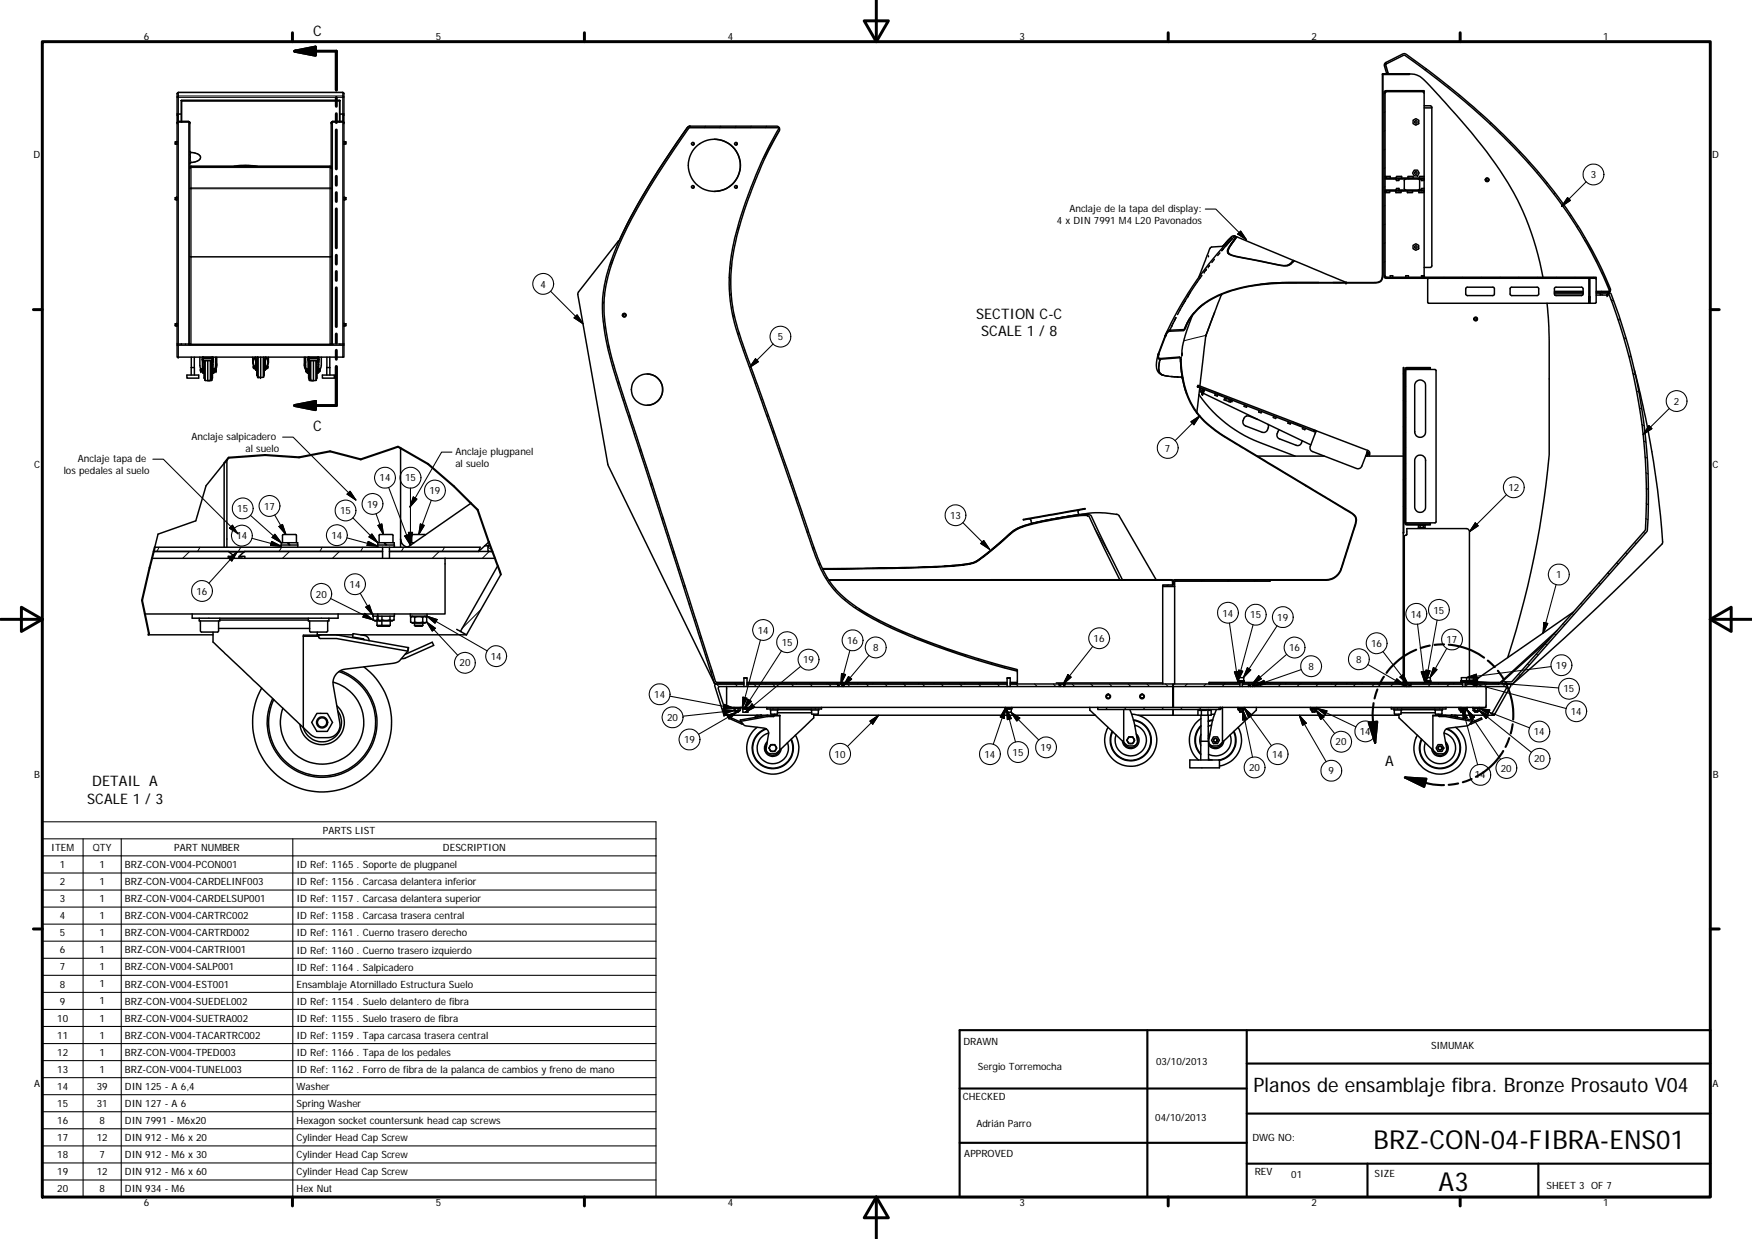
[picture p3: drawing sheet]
<svg xmlns="http://www.w3.org/2000/svg" width="420mm" height="297mm" viewBox="0 0 420 297" stroke-linecap="round" stroke-linejoin="round" font-family="sans-serif">
<defs><g id="words">
<g font-size="6.3">
<text x="329.4" y="275.4">BRZ-CON-04-FIBRA-ENS01</text>
<text x="345" y="285.6">A3</text>
</g>
<text font-size="4.8" x="300.6" y="261.8">Planos de ensamblaje fibra. Bronze Prosauto V04</text>
<g font-size="3.5">
<text x="75.1" y="8.7">C</text>
<text x="234.1" y="76.4">SECTION C-C</text>
<text x="235.3" y="80.6">SCALE 1 / 8</text>
<text x="75.1" y="103.3">C</text>
<text x="332.2" y="183.6">A</text>
<text x="22.1" y="188.6">DETAIL A</text>
<text x="20.9" y="192.7">SCALE 1 / 3</text>
</g>
<g font-size="2.4">
<text x="34.5" y="9.6">6</text>
<text x="104.5" y="9.6">5</text>
<text x="174.5" y="9.6">4</text>
<text x="244.5" y="9.6">3</text>
<text x="314.5" y="9.6">2</text>
<text x="384.5" y="9.6">1</text>
<text x="8.1" y="38">D</text>
<text x="410.6" y="38">D</text>
<text x="381.5" y="42.8">3</text>
<text x="253.4" y="53.7">4 x DIN 7991 M4 L20 Pavonados</text>
<text x="256.5" y="50.8">Anclaje de la tapa del display:</text>
<text x="129.6" y="69">4</text>
<text x="186.5" y="81.6">5</text>
<text x="401.4" y="97">2</text>
<text x="45.9" y="105.5">Anclaje salpicadero</text>
<text x="8.2" y="112.2">C</text>
<text x="15.3" y="113.6">los pedales al suelo</text>
<text x="18.7" y="110.7">Anclaje tapa de</text>
<text x="58.9" y="108.4">al suelo</text>
<text x="109.2" y="109.1">Anclaje plugpanel</text>
<text x="109.2" y="112">al suelo</text>
<text x="279.4" y="108.3">7</text>
<text x="410.7" y="112.2">C</text>
<text x="91" y="115.4">14</text>
<text x="97.1" y="115.4">15</text>
<text x="103" y="118.5">19</text>
<text x="361.7" y="117.7">12</text>
<text x="56.9" y="122.8">15</text>
<text x="63.3" y="122.2">17</text>
<text x="81.6" y="123.3">15</text>
<text x="88" y="121.7">19</text>
<text x="227.8" y="124.4">13</text>
<text x="56.7" y="129.3">14</text>
<text x="79.5" y="129.2">14</text>
<text x="47.1" y="142.6">16</text>
<text x="75.7" y="143.3">20</text>
<text x="83.8" y="140.9">14</text>
<text x="373.2" y="138.6">1</text>
<text x="293.1" y="147.8">14</text>
<text x="299.8" y="148.3">15</text>
<text x="306.3" y="148.8">19</text>
<text x="338.3" y="148.1">14</text>
<text x="343.8" y="147.1">15</text>
<text x="181.7" y="151.9">14</text>
<text x="187.5" y="154.8">15</text>
<text x="203.2" y="154.4">16</text>
<text x="262.3" y="153.9">16</text>
<text x="328.8" y="155.1">16</text>
<text x="346.9" y="154.2">17</text>
<text x="110.2" y="159.8">20</text>
<text x="117.7" y="158.2">14</text>
<text x="192.6" y="159">19</text>
<text x="209.4" y="156.1">8</text>
<text x="309.1" y="156.1">16</text>
<text x="313.8" y="160.6">8</text>
<text x="325.2" y="158.9">8</text>
<text x="373.1" y="160.4">19</text>
<text x="156.9" y="167.3">14</text>
<text x="375" y="166">15</text>
<text x="160" y="172.9">20</text>
<text x="376.7" y="171.4">14</text>
<text x="164.1" y="178.2">19</text>
<text x="320.3" y="178.7">20</text>
<text x="326.1" y="176.2">14</text>
<text x="367.8" y="176.3">14</text>
<text x="200.2" y="181.6">10</text>
<text x="236.1" y="181.7">14</text>
<text x="242.8" y="181.2">15</text>
<text x="249.5" y="180">19</text>
<text x="299.5" y="184.8">20</text>
<text x="305.1" y="181.7">14</text>
<text x="318.6" y="185.7">9</text>
<text x="359.9" y="185">20</text>
<text x="367.9" y="182.8">20</text>
<text x="8.2" y="186.5">B</text>
<text x="353.7" y="186.6">14</text>
<text x="410.7" y="186.5">B</text>
<text x="77.4" y="199.9">PARTS LIST</text>
<text x="12.3" y="204">ITEM</text>
<text x="14.4" y="208.1">1</text>
<text x="22.2" y="204">QTY</text>
<text x="23.9" y="208.1">1</text>
<text x="30" y="208.1">BRZ-CON-V004-PCON001</text>
<text x="41.8" y="204">PART NUMBER</text>
<text x="71.1" y="208.2">ID Ref: 1165 . Soporte de plugpanel</text>
<text x="106.2" y="204">DESCRIPTION</text>
<text x="14.4" y="212.2">2</text>
<text x="23.9" y="212.2">1</text>
<text x="30" y="212.2">BRZ-CON-V004-CARDELINF003</text>
<text x="71.1" y="212.2">ID Ref: 1156 . Carcasa delantera inferior</text>
<text x="14.4" y="216.3">3</text>
<text x="14.4" y="220.4">4</text>
<text x="23.9" y="216.3">1</text>
<text x="23.9" y="220.4">1</text>
<text x="30" y="216.3">BRZ-CON-V004-CARDELSUP001</text>
<text x="30" y="220.4">BRZ-CON-V004-CARTRC002</text>
<text x="71.1" y="216.3">ID Ref: 1157 . Carcasa delantera superior</text>
<text x="71.1" y="220.4">ID Ref: 1158 . Carcasa trasera central</text>
<text x="14.4" y="224.5">5</text>
<text x="23.9" y="224.5">1</text>
<text x="30" y="224.5">BRZ-CON-V004-CARTRD002</text>
<text x="71.1" y="224.5">ID Ref: 1161 . Cuerno trasero derecho</text>
<text x="14.4" y="228.6">6</text>
<text x="14.4" y="232.6">7</text>
<text x="23.9" y="228.5">1</text>
<text x="23.9" y="232.6">1</text>
<text x="30" y="228.6">BRZ-CON-V004-CARTRI001</text>
<text x="30" y="232.7">BRZ-CON-V004-SALP001</text>
<text x="71.1" y="228.6">ID Ref: 1160 . Cuerno trasero izquierdo</text>
<text x="71.1" y="232.7">ID Ref: 1164 . Salpicadero</text>
<text x="14.4" y="236.7">8</text>
<text x="23.9" y="236.7">1</text>
<text x="30" y="236.7">BRZ-CON-V004-EST001</text>
<text x="71.1" y="236.8">Ensamblaje Atornillado Estructura Suelo</text>
<text x="13.7" y="244.9">10</text>
<text x="14.4" y="240.8">9</text>
<text x="23.9" y="240.8">1</text>
<text x="23.9" y="244.9">1</text>
<text x="30" y="240.8">BRZ-CON-V004-SUEDEL002</text>
<text x="30" y="244.9">BRZ-CON-V004-SUETRA002</text>
<text x="71.1" y="240.9">ID Ref: 1154 . Suelo delantero de fibra</text>
<text x="71.1" y="244.9">ID Ref: 1155 . Suelo trasero de fibra</text>
<text x="13.7" y="249">11</text>
<text x="23.9" y="249">1</text>
<text x="30" y="249">BRZ-CON-V004-TACARTRC002</text>
<text x="71.1" y="249">ID Ref: 1159 . Tapa carcasa trasera central</text>
<text x="231.1" y="250.6">DRAWN</text>
<text x="343.2" y="251.5">SIMUMAK</text>
<text x="13.7" y="253.1">12</text>
<text x="13.7" y="257.2">13</text>
<text x="23.9" y="253.1">1</text>
<text x="23.9" y="257.2">1</text>
<text x="30" y="253.1">BRZ-CON-V004-TPED003</text>
<text x="30" y="257.2">BRZ-CON-V004-TUNEL003</text>
<text x="71.1" y="253.1">ID Ref: 1166 . Tapa de los pedales</text>
<text x="71.1" y="257.2">ID Ref: 1162 . Forro de fibra de la palanca de cambios y freno de mano</text>
<text x="234.5" y="256.6">Sergio Torremocha</text>
<text x="277.3" y="255.3">03/10/2013</text>
<text x="8.2" y="260.7">A</text>
<text x="13.7" y="261.3">14</text>
<text x="23.2" y="261.3">39</text>
<text x="30" y="261.3">DIN 125 - A 6,4</text>
<text x="71.1" y="261.3">Washer</text>
<text x="230.9" y="263.8">CHECKED</text>
<text x="410.7" y="260.7">A</text>
<text x="13.7" y="265.3">15</text>
<text x="13.7" y="269.5">16</text>
<text x="23.2" y="265.4">31</text>
<text x="23.9" y="269.5">8</text>
<text x="30" y="265.4">DIN 127 - A 6</text>
<text x="30" y="269.5">DIN 7991 - M6x20</text>
<text x="71.1" y="265.4">Spring Washer</text>
<text x="71.1" y="269.5">Hexagon socket countersunk head cap screws</text>
<text x="277" y="268.8">04/10/2013</text>
<text x="13.7" y="273.5">17</text>
<text x="23.2" y="273.5">12</text>
<text x="30" y="273.5">DIN 912 - M6 x 20</text>
<text x="71.1" y="273.6">Cylinder Head Cap Screw</text>
<text x="234.2" y="270.2">Adrián Parro</text>
<text x="300.3" y="273.6">DWG NO:</text>
<text x="13.7" y="277.6">18</text>
<text x="13.7" y="281.7">19</text>
<text x="23.2" y="281.7">12</text>
<text x="23.9" y="277.6">7</text>
<text x="30" y="277.6">DIN 912 - M6 x 30</text>
<text x="30" y="281.7">DIN 912 - M6 x 60</text>
<text x="71.1" y="277.7">Cylinder Head Cap Screw</text>
<text x="71.1" y="281.7">Cylinder Head Cap Screw</text>
<text x="231.3" y="277.4">APPROVED</text>
<text x="300.9" y="281.8">REV</text>
<text x="13.7" y="285.8">20</text>
<text x="23.9" y="285.8">8</text>
<text x="30" y="285.8">DIN 934 - M6</text>
<text x="71.1" y="285.8">Hex Nut</text>
<text x="309.7" y="282.5">01</text>
<text x="329.6" y="282.2">SIZE</text>
<text x="370.9" y="285.1">SHEET 3 OF 7</text>
<text x="34.5" y="289.1">6</text>
<text x="104.5" y="289.1">5</text>
<text x="174.5" y="289.1">4</text>
<text x="244.5" y="289.1">3</text>
<text x="314.5" y="289.1">2</text>
<text x="384.5" y="289.1">1</text>
</g>
</g></defs>
<g fill="#000">
<circle cx="42.3" cy="34" r=".18"/>
<circle cx="42.5" cy="29.4" r=".18"/>
<circle cx="45.5" cy="29.4" r=".18"/>
<circle cx="79.4" cy="29.4" r=".18"/>
<circle cx="82.5" cy="29.4" r=".18"/>
<circle cx="165.4" cy="30.2" r=".18"/>
<circle cx="42.3" cy="47.3" r=".18"/>
<circle cx="296.1" cy="56.6" r=".18"/>
<circle cx="335.5" cy="45.6" r=".18"/>
<circle cx="42.3" cy="77.6" r=".18"/>
<circle cx="289.8" cy="61.3" r=".18"/>
<circle cx="293" cy="70.5" r=".18"/>
<circle cx="322.8" cy="67.8" r=".18"/>
<circle cx="322.8" cy="67.7" r=".18"/>
<circle cx="341.2" cy="66.5" r=".18"/>
<circle cx="341.5" cy="66.1" r=".18"/>
<circle cx="381.3" cy="71.1" r=".18"/>
<circle cx="42.7" cy="85.6" r=".18"/>
<circle cx="48.2" cy="88.4" r=".18"/>
<circle cx="48.2" cy="89.1" r=".18"/>
<circle cx="48.5" cy="85.6" r=".18"/>
<circle cx="48.5" cy="86.2" r=".18"/>
<circle cx="48.5" cy="86.1" r=".18"/>
<circle cx="48.7" cy="85.6" r=".18"/>
<circle cx="48.7" cy="86.5" r=".18"/>
<circle cx="50.9" cy="86.5" r=".18"/>
<circle cx="50.9" cy="85.6" r=".18"/>
<circle cx="51" cy="86.1" r=".18"/>
<circle cx="51.1" cy="86.2" r=".18"/>
<circle cx="51.1" cy="85.6" r=".18"/>
<circle cx="51.3" cy="89.1" r=".18"/>
<circle cx="51.3" cy="88.4" r=".18"/>
<circle cx="51.8" cy="89.1" r=".18"/>
<circle cx="62.5" cy="90.5" r=".18"/>
<circle cx="73.5" cy="88.4" r=".18"/>
<circle cx="73.5" cy="89.1" r=".18"/>
<circle cx="73.9" cy="86.2" r=".18"/>
<circle cx="73.9" cy="85.6" r=".18"/>
<circle cx="73.9" cy="86.1" r=".18"/>
<circle cx="74.1" cy="86.5" r=".18"/>
<circle cx="74.1" cy="85.6" r=".18"/>
<circle cx="76.3" cy="85.6" r=".18"/>
<circle cx="76.3" cy="86.5" r=".18"/>
<circle cx="76.3" cy="86.1" r=".18"/>
<circle cx="76.4" cy="86.2" r=".18"/>
<circle cx="76.4" cy="85.6" r=".18"/>
<circle cx="76.7" cy="88.4" r=".18"/>
<circle cx="277.9" cy="84.9" r=".18"/>
<circle cx="278.2" cy="86.1" r=".18"/>
<circle cx="279.4" cy="80.6" r=".18"/>
<circle cx="283.2" cy="86.1" r=".18"/>
<circle cx="283.4" cy="84.7" r=".18"/>
<circle cx="283.4" cy="85" r=".18"/>
<circle cx="283.6" cy="90.6" r=".18"/>
<circle cx="289.2" cy="80.4" r=".18"/>
<circle cx="328" cy="108.5" r=".18"/>
<circle cx="328.1" cy="109" r=".18"/>
<circle cx="97.9" cy="155.3" r=".18"/>
<circle cx="173.6" cy="171.5" r=".18"/>
<circle cx="353.1" cy="172.6" r=".18"/>
<circle cx="362.6" cy="164" r=".18"/>
</g>
<g fill="none" stroke="#000" stroke-width=".36">
<path d="M331.5 17.9v47.6a2.19 2.19 0 0 1-.6 2l-.9 .2h-7.2M331.5 17.7h.1v47a3.4 3.4 0 0 1-.4 2.7l-.5 .3-.8 .1h-17.9a53.1 53.1 0 0 0-18.1 2.4 15.3 15.3 0 0 0-9.9 9l-3.5 .2M331.5 17.7h6.5v.2h-6.5zM332.2 15.1l4.6-2.3a154.4 154.4 0 0 1 38.3 36.3 92.9 92.9 0 0 1 11.1 20.4l-.2 .5-.3 .2h-1.6v-.3h1.9a109.9 109.9 0 0 0-27.2-38.8 174.6 174.6 0 0 0-22.1-17.9l-4.4 2.2 .6 2.1-.4 .1-.5-2zM332.5 17.6l.1 .1M332.9 17.5v.2M338 17.7l.5 .1a4.1 4.1 0 0 1 2.7 1 182.7 182.7 0 0 1 18.5 22.1 65 65 0 0 1 10.3 25.6M42.3 34l.1 .6M42.3 34v.6h.2M42.3 34h-.3v.5h.3M42.5 27.3v-4.8l.3-.4h39.4l.3 .4v4.8M42.5 29.4v53l.1 .2"/>
<path d="M42.5 27.3v2.1M42.5 34h-.2M42.6 27.3v1.9M42.8 29.1l-.3 .3M42.8 29.1h2.4v.2h-2.4zM42.8 29.1h2.4l.3 .2v53.1M43.5 27.3h-1M43.5 24.1h38M43.5 24.1v.1M43.5 24.1v5.2M45.5 36.2l.3 .4a2.29 2.29 0 0 1 2.3 1 1.33 1.33 0 0 1-1.4 1.2l-1.1 .2-.1 .3M56.1 39.9a16.9 16.9 0 0 1 5.6 0"/>
<path d="M59.1 39.8l-1.6 .1M60.2 39.8l.1 .1M79.7 29.1l-.3 .3v53M79.7 29.1h2.5M81.4 24.1v5.2M81.5 27.3h1M81.5 24.1l-38 .1v5.1M81.5 24.1v5.2M82.2 29.1v.2h-2.5v-.2M82.2 29.1l.3 .3M82.3 27.3v1.9M82.5 27.3v2.1"/>
<path d="M82.5 29.4v53l-.2 .2M82.5 34h.1v.6h-.1M82.6 34v.6M82.6 34h.3v.5h-.3M165.4 30.2l-.4 .3a167.6 167.6 0 0 0-17 28.2l-1.9 5.2-.9 3.3a35.2 35.2 0 0 0 .7 16.9l2.3 8.2 11.8 36 11.3 35.4 .4 .3h6.7h-6.6l-.4 .2 2.2 7.3 .6-.2-2-6.4 .3-.3h1.8M165.4 30.2h20.9l.5 .3 .2 .7a102.3 102.3 0 0 0-11.3 30.2 39.9 39.9 0 0 0 2.4 21.1l10.8 30.3 4.8 14.1a48.6 48.6 0 0 0 5.7 13.1 33.7 33.7 0 0 0 11.2 8.6 168.7 168.7 0 0 0 33.4 11.9v.4l-10.6-3a124.2 124.2 0 0 1-26.2-10.8l-1.9-1.2a23.4 23.4 0 0 1-10.1-13.7l-7.4-21.4-8.4-23.7a76.8 76.8 0 0 1-4.2-14l-.3-4.1 .1-4.7a81.1 81.1 0 0 1 6.2-22.2l3.1-6.7 2.6-4.8h-21.6a160.7 160.7 0 0 0-16.7 27.8l-.3 .8a44.2 44.2 0 0 0-3 9.6 33.3 33.3 0 0 0 .8 14.3l.8 3.4 2.2 7.2 22.5 69.7 .3 .2h6.5M165.4 30.2l-.3 .2a164.6 164.6 0 0 0-16.6 27.3l-9.9 12.7 7.2 41.1 25.5 52.3 .4 .2M166.1 34.2a.31 .31 0 0 1 .4 .3 .31 .31 0 0 1-.4 .3M171.3 33.4a6.3 6.3 0 0 1 6.3 6.2 6.3 6.3 0 0 1-6.3 6.3M176.5 34.2a.31 .31 0 0 1 .3 .3 .31 .31 0 0 1-.3 .3M332.1 21.8l9.4-.1v.3h-9.1l-.2 .1v44.3l50.6 .1v.2h-50.4l-.4-.2-.1-44.3zM332.5 22l-.3 .4"/>
<path d="M338.9 28.8l.7-.4 .7 .5-.1 .7-.7 .4-.6-.4zM341.2 22l.3 .4v20.3M341.5 22v.2M341.5 25.9h1.9M341.5 25.4h1.6l.3 .3v38l-.4 .4h-1.5M42 47.8v.1M42 47.9h.3M42.3 47.4h-.3v.4M42.4 47.3h.1M42.4 47.3v.6M42.5 47.3h-.2v.6h.2M79.4 40.1l-.3-.2h-33.4l-.2 .2"/>
<path d="M82.5 47.3h.1v.6h-.1M82.6 47.3v.6M82.6 47.4h.3M82.9 47.4h.1M82.9 47.4v.5h-.3M166.1 44.5a.31 .31 0 0 1 .4 .3 .31 .31 0 0 1-.4 .3M176.5 44.5a.31 .31 0 0 1 .3 .3 .31 .31 0 0 1-.3 .3M293.5 59l-2.9 .2-.5 .3-2.6 7M294.2 58.7l-.4 .4M295 57.8l-.4 .4M295.3 56.8l-1 1.3a86.3 86.3 0 0 0-14.8 22.2M295.5 57.3l-.3 .2"/>
<path d="M296 56.7l-.2 .2M296.1 56.6l-3.1 3.5 .4-.5M296.1 56.6l.4 .1M296.1 56.6l-.2-.1a5.5 5.5 0 0 0-2.6 2.5l2-2.1M296.1 56.6h.1M296.3 57.1l-.6 .8M296.5 56.7l-1.4 2M296.5 56.7l-1.7 2.4-.4 1a.93 .93 0 0 0 .7 1l1.5 .5 11.4 2.2 1.3-.3 1.1-1 12.5 5.2h-.1M296.5 56.9l-1.9 2.9-.1 .7 .3 .5M332.2 45.8h.3l-.3 .4zM332.2 45.6h9.3v.2h-9.3zM332.2 42.7h9.3v.2h-9.3z"/>
<path d="M333.3 45.8v.4h-1.1M333.4 42.7v-.4h-1.2l.3 .4M334.6 42.9h.3v.4h.6v-.4M334.6 45.8h.2v.4h1.2v-.4M334.6 45.6h.3v-.4h.6v.4M334.9 42.7v-.4h1.2v.4M334.9 42.7h-.3M335.5 42.9h.1M335.5 45.6h.1M337.2 42.9l-.4 .4v2l.4 .3M337.5 45.8v.4h1.3v-.4M337.6 42.7v-.4h1.3v.4"/>
<path d="M338.9 58.8l.6-.4 .7 .4v.8l-.7 .4-.6-.4zM339.2 40.8h.7l.4 .7-.4 .7h-.7l-.4-.7zM340.1 42.9l.4 .4-.1 2-.3 .3M340.3 45.8v.4h1.2v-.4M340.6 42.9h.3v.4h.6v-.4M341.5 45.2h-.6v.4h-.3M341.5 42.3h-1.1v.4M341.5 46.2v19.9l-.3 .4 .3-.4h-.6v.4M341.5 43.3v2.3M42.3 77.6h-.3v.5h.5M42.4 77.6h.1M42.4 77.6v.5"/>
<path d="M42.5 77.6h-.2v.5M82.5 77.6h.1v.5M82.5 78.1h.1M82.6 77.6v.5M82.6 77.6h.3M82.9 77.6h.1M82.9 77.6v.5h-.3M280 79.5l.6-.3-1.2 1.4zM280.6 79.2l-.1 .2M280.6 79.1v.1M281.9 76.4l-1.3 2.8M282 76.1l-.3 .7"/>
<path d="M282.9 74.4l-.5 1M284.2 78.6l-.3 .4-3.3 .2M285 70.8l-2.1 3.6M286 75.7l-2 5.6-.4 1.9-.1 1.4M286.4 75a10.8 10.8 0 0 0-2.2 3.6M287.7 66.7l-2.8 4.3M288.2 66l-.5 .8M288.5 72.9l-1.2 1M289.3 64.6l-.5 .7M290.1 63.6l-.4 .4M291.2 62.2l-.6 .7M291.3 74.9l-2.1 5.5"/>
<path d="M292.6 60.6l-.6 .7M292.9 70.6l-3.7 9.8M294.5 60.4l-.1 .2M294.5 60.3l-.1 .3M294.5 60v.1M294.5 60.6v.1M310.2 62.7l-1.5 1M310.2 62.5l-13.6-5.7-1.7 2.4-.4 .9a.85 .85 0 0 0 .6 .9l1.9 .6 10.3 2 1.6-.1 .5-.3 .7-.7 .2 .1M316.3 67.7l-8.7 .1-5.4 .4M319.7 67.7h2M322.5 67.7l.4 .1M322.8 67.7h-10.9a47.7 47.7 0 0 0-19.8 3.1 14.3 14.3 0 0 0-7.9 7.8"/>
<path d="M332.2 66.1l.3 .4M333.4 66.5v-.4h.6v.4M337.1 66.5v-.4h.7v.4M341.4 66.4l-.2 .1M341.5 66.2l-.1 .1M342.4 66.7v5.8l.1 .2h38.5v-1.6M351.6 69l6.6-.1 .2 .3v1.4l-.4 .3h-6.1l-.4-.4zM362.3 69l6.5-.1 .2 .3v1.4l-.4 .3h-6.1l-.3-.4zM371 72.7l.5 9.1v27.2a225.7 225.7 0 0 1-9.9 48.7M372.8 69.8h6.9M372.8 70.2h6.9M372.9 69l6.5-.1 .3 .3v1.3l-.4 .4h-6.1l-.4-.4z"/>
<path d="M372.9 70.7h6.6M381 71.1h.1M381 66.7h.3v6h-.3zM381.3 71.1v1.6M382.8 66.7v5.8l-.2 .2h-1.3M382.8 69.8h1.3M382.8 70.7h1M383.8 70.2h1.9v.2l-.2 .3h-1.7zM383.8 70.2h-1M385.7 70.2l.5 .1a131.1 131.1 0 0 1 8.8 57.1l-32.1 36.5-2.7 .1v-.5l2.4-.2 31.9-36.1a130.9 130.9 0 0 0-8.8-57zM385.7 70.4l-.3 .7M42.6 82.6l-.1 .1v2.9h39.7"/>
<path d="M42.6 82.6h36.6M43.5 82.5v.1M44.5 82.5v.1M44.8 89.9h2.9v.8h-2.9zM45.5 82.4l-.1 .2M45.5 82.4l.2 .2M45.9 88.1h.7v1.8M45.9 85.6v4.3M46.6 85.6v2.5M47.9 85.6v2.1l.3 .8M48.1 88.6v.3M48.1 88.6h.1"/>
<path d="M48.1 88.9h.1M48.2 88.4v.4M48.2 88.8v.3M48.2 88.8h.3M48.2 89.1h.3M48.5 88.4h-.3v.7M48.5 86.2h.2M48.5 85.6v.6M48.7 89.1h.1M48.7 86.2h.1M48.7 86.1l-.2 3.2v-3.2h.2M48.7 88.6h.1"/>
<path d="M48.7 88.9h.1M48.7 89h.1M48.7 88.5h.1M48.7 88.5v.5M48.7 85.6v.2M48.7 85.6h.1M48.7 85.9v.6M48.7 86.4h.1M48.7 86.5h2.3M48.7 85.9h2.2M48.7 86h2.2M48.7 86.5h-.2"/>
<path d="M48.8 88.1v1.4M48.8 89.5h.1M48.9 86.5l-.2 .2M48.9 88l-.1 .1M48.9 86.9l.2 3.8M48.9 86.5v.4M49.1 86.8l-.2 .1M49.1 86.5v4.2l.1 .5h.6M49.3 85.8v.1M49.8 86.5v4.7M50 91.2h.1M50.1 91.2h.1"/>
<path d="M50.3 85.8v.1M50.5 86.5v4.6l-.7 .1M50.6 86.8v3.9M50.7 88l.1 .1M50.8 88.1v1.4M50.8 89.5h-.1M50.8 86.5l.1 1.6M50.9 89.5l-.1 1.7h-.7M50.9 86.8l.1 .1M50.9 85.6v.2M50.9 85.6h.1M50.9 85.9v.6"/>
<path d="M50.9 86.4h.1M50.9 86.2h.1M50.9 88.5v.5M50.9 86.1h.2l-.1 .1M50.9 88.6h.1M50.9 88.9h.1M51 89.3l-.1 1.4M51 86.5v.3M51 86.8v2.5M51 86.1v.4M51 86.5h.1M51.1 88.8h.2"/>
<path d="M51.1 88.4h.2M51.1 86.5v2.8h-.1M51.1 85.6v.9M51.1 89.5h-.1M51.2 89.1l-.1 .4M51.3 89.2h.1M51.3 89.1h-.2v.4M51.3 88.8v.3M51.3 88.4v.7M51.3 88.4v.4M51.6 88.8h.1v.3M51.7 85.6v2.3l-.4 .8"/>
<path d="M51.7 86.9a1.66 1.66 0 0 1-.4 1.9M51.7 86.7a1.74 1.74 0 0 1-.3 2.2v.4l-.1-.2M51.7 88.5v.3M51.8 88.5v.6h-.4M51.8 88.6h.1M51.8 88.9h.1M51.8 88.6v.3M52 85.6v2.1M60.6 85.6v1.3M60.8 87.8v.4M60.8 87.8h.1M60.8 88.2h.1"/>
<path d="M60.9 87.8v.2M60.9 88.3h.1M60.9 87.8v.5M60.9 88v.3M60.9 88h.1M60.9 88.3h.3M61.2 85.6a1.65 1.65 0 0 0 0 2.6v.4l.1-.2M61.2 88.4h.1M61.3 87.7v.6M61.3 85.6v2.8M61.4 85.6a1.59 1.59 0 0 0-.1 2.5M61.4 88.2v.5h.1"/>
<path d="M61.4 87.3v1.4M61.5 88.7l.1 .1M61.5 87.3h-.1v.5M61.5 87.3v1.4M61.6 89.9h.2M61.6 86.1v1.1M61.6 88.8v1.1M61.6 87.2l-.1 .1M61.6 89.9l.2 .5 .7 .1M61.6 86.1v3.8M61.7 86.1h-.1M61.7 86.1h.1"/>
<path d="M61.8 85.6l-.1 .5M61.8 85.6v4.4l.1 .5M62.5 90.5h.1M62.5 85.6v4.9M63.2 85.6v4.7l-.7 .2M63.3 86.1v3.8M63.4 87.2l.1 .1M63.5 87.3v1.4M63.5 88.7l-.1 .1M63.6 85.6a1.61 1.61 0 0 1 0 2.5zM63.6 87.7h.1M63.6 88.3h.1"/>
<path d="M63.6 88.4h.2M63.6 88.1v.5h.2v-.4M63.8 88.2v.1h.2M63.8 85.6a1.69 1.69 0 0 1 0 2.6M63.9 88h.2v.3M64 88.3h.1M64 87.9v.4zM64.1 88.3h.1M64.1 87.8h.1M64.1 88.2h.1M64.1 87.8v.2M64.1 87.8v.5"/>
<path d="M64.2 87.8v.4M64.4 85.6v1.3M73 85.6v2.1M73.3 85.6v2.1l.2 .8M73.3 86.9l-.2 .8 .3 .9M73.3 86.7a1.72 1.72 0 0 0 .1 2.1M73.3 88.7v.4h.6M73.4 88.8h.1M73.4 88.7v.1M73.4 88.8v.3M73.4 88.6v.3M73.4 88.6h.1"/>
<path d="M73.4 88.9h.1M73.5 88.4v.4M73.5 88.8v.3M73.5 88.8h.4M73.6 89.1v.1M73.6 89.2h.1M73.7 89.2h-.1M73.7 89.1v.1M73.8 89.1v.4h.2M73.9 89.1v.4M73.9 88.4h-.4v.7M73.9 85.6v.6"/>
<path d="M73.9 86.2h.1M73.9 86.5h.1M74 88.6h.1M74 88.9h.1M74 86.5h2.3M74 86.2h.1M74 89.3l.1 1.4M74 86.1v3.2M74 89h.1M74 88.5h.1M74 88.5v.5M74.1 86.4h-.1"/>
<path d="M74.1 85.8l2.2 .1M74.1 86h2.2M74.1 85.6v.2M74.1 86.1h-.2l.1 3.2M74.1 85.6h.1M74.1 85.9v.6M74.1 89.5l.1 1.7h1M74.1 86.8l-.1 .1M74.2 86.5l-.1 1.6M74.2 88.1v1.4M74.2 89.5h.1M74.3 88l-.1 .1"/>
<path d="M74.4 86.8v3.9M74.5 86.5l-.1 4.2 .2 .5M74.7 85.8v.1M74.9 91.2h.1M75.2 86.5v4.7M75.7 85.8v.1M75.9 86.5v4.6l-.7 .1M75.9 86.8l.1 .1M76 86.9l-.1 3.8M76 86.5v.4M76 88l.2 .1M76.1 86.5l.2 .2"/>
<path d="M76.2 88.1v1.4M76.2 89.5h-.2M76.3 89.1h.1M76.3 86.5h.1M76.3 86.4h.1M76.3 86.2h.1M76.3 86.1h.1l-.1 .1M76.3 88.5v.5M76.3 85.6v.2M76.3 85.6h.1M76.3 85.9v.6M76.3 88.6h.1"/>
<path d="M76.3 88.9h.1M76.3 86.1v.4M76.4 89.1h.3M76.4 88.8h.3M76.4 88.4h.3M76.4 86.5v2.8h-.1v-2.8M76.4 85.6v.9M76.7 88.8v.3M76.7 88.4v.7M76.7 88.4v.4M77.1 85.6v2.1l-.4 1M77.3 89.9h2.9v.8h-2.9z"/>
<path d="M78.4 89.9v-1.8h.7v1.8M78.4 85.6v2.5M79.1 85.6v2.5M79.2 82.6h.4M79.4 82.4l.2 .2M79.4 82.4l-.1 .2M79.6 82.6h2.7M81.5 82.5v.1M82.2 85.6h.1M82.3 82.6l.2 .1v2.9h-.3M155.2 89.7a3.7 3.7 0 0 1 3.7 3.7 3.7 3.7 0 0 1-3.7 3.8M277.7 85a5 5 0 0 0 .2 4.4 6.4 6.4 0 0 0 4.2 1h.3"/>
<path d="M277.8 84.8v.4a.52 .52 0 0 0 .4 .8v.1a.69 .69 0 0 1-.5-1.1zM278 89.1l.1 .2M278.1 86.8a2.77 2.77 0 0 0 .5 3M278.1 86.4l-.2 2.3M278.1 89.4l.1 .1M278.2 86l4.6-.4 .3 .1a27.5 27.5 0 0 0 3.1 11.9 25.2 25.2 0 0 0 9.2 8l25.6 15.5a11.9 11.9 0 0 1 4.2 3 6.4 6.4 0 0 1-.7 3.6l-2.2 6.9a5.6 5.6 0 0 1-2.3 3.9l-.8 .4-1.2 .2h-13.4v-.1h13.4a3.9 3.9 0 0 0 3.6-2.6l3.4-10.8 .2-.9-.2-.7a5 5 0 0 0-2.5-1.8l-26.8-16.2a30.6 30.6 0 0 1-8.7-7M278.2 86l-.1 .5M278.5 89.7l.6 .3M279.3 90l1 .2M279.5 80.6l-1.6 4.3M279.5 80.6l-1.7 4.2v.4M279.7 80.2l-.2 .4"/>
<path d="M280.9 90.3l1.6 .1M282.4 90.4l1.1 .1M283.1 86.1l.4 4.3M283.1 86.1l-.3-.3-4.6 .3M283.1 86.1v.8M283.2 87.6l.1 1.7M283.4 89.6v.3M283.5 90.4v.2M283.5 90.5l.1 .1M283.5 90.4l.1 .2M283.5 90.3v.1M283.6 90.6l1 3.8"/>
<path d="M283.6 90.6a19.4 19.4 0 0 0 3.4 8.4M287.1 98.9l-.1 .1M287.3 92.4l28 10.7-.1 .4-28-10.8zM287.5 94.6a31.4 31.4 0 0 0 14.6 11.5l8.5 3.2M287.7 92.9l-.7 6M287.8 93.4l.1 .5 .3 .2M287.9 93.4h-.1M287.9 93.4l.4 .2M288 93l-.1 .4M288.3 93.6h.3M288.3 93.6v.8M288.4 93.2l.2 .3"/>
<path d="M288.5 93.4v.1M288.6 94.3l25.8 12.4M288.7 93.3l.2 .1-.5 1.3-.2-.1zM289.2 80.4l-1.5 12.2M291.5 94.4l-.2 .3 .6 .3 .2-.4M293.9 96l.8 .3M294.1 95.4h-.4l-.2 .5 .4 .1M294.2 95.4l-.3 .6M294.3 95.5l.5 .3M294.8 95.8l-.1 .5M294.8 95.8l.3 .1M295 95.7l-.1 .1"/>
<path d="M295.2 95.8h.1M295.2 95.8l-.1 .6-.4-.1M295.6 95.9l-.2 .4-.3-.1M298.5 97.1l-.1 .3 .5 .2 .2-.3M302 98.4l-.2 .4 .6 .2 .2-.3M305.5 99.8l-.1 .3 .5 .2 .2-.3M336.5 88.1h.1v39.6h-.1zM337 88.3l.4-.2h5.6v.3h-5.7l-.2 .2v36.7l.3 .3h5.6v.3h-5.6l-.5-.4zM337.1 88.6h7l.3 .2v36.3l-.3 .2h-7M339.7 91.4a1.3 1.3 0 0 1 1.4-.2 1.3 1.3 0 0 1 .8 1.2v11.1a1.3 1.3 0 0 1-1.3 1.3 1.3 1.3 0 0 1-1.3-1.3v-11.1zM392 88.7l.1 .6a217.5 217.5 0 0 1 6.6 41 540.5 540.5 0 0 1-36.1 33.7M54.4 110.3v20.9"/>
<path d="M96.1 107.4v21.8M301.6 109.3h16M301.6 100.6l-2-.8a1.28 1.28 0 0 0-1.4 .8 1.28 1.28 0 0 0 .5 1.5l4 1.5a1.31 1.31 0 0 0 1.3-.5 1.31 1.31 0 0 0 .1-1.4M306.8 103a1.29 1.29 0 0 0 .1 2.2l3.9 1.5a1.08 1.08 0 0 0 1.5-1M309 101.1l-.1 .4 .5 .2 .2-.4M312.3 105.7h.1M312.5 102.4l-.2 .4 .6 .2 .2-.3M315.2 103.5l.3 .1M315.3 103.1l.3 .2M315.6 103.3l-1.4 3.9 .2 .9 10.9 4.2h.7l.5-.4 1.5-3.9M315.6 103.3l12.4 4.7M327.5 109.3h9"/>
<path d="M327.5 109.3h.2M327.9 108.4l.2 .3-.2 .6M327.9 108.4l.2 .5M327.9 108.4l.2 .6zM327.9 108.4h.1M328 108l.5 .4-.2 .9M328.1 108.6v.1M328.1 108.8v.2M339.7 109.5a1.29 1.29 0 0 1 1.4-.3 1.29 1.29 0 0 1 .8 1.2v11.1a1.3 1.3 0 0 1-1.3 1.3 1.3 1.3 0 0 1-1.3-1.3v-11.1zM36.5 133.9h70.2M53.8 131.2v-20.1l-4.4 5.4-2.4 8.4-9.1 3.2-.8 3.1h78.1l-.4 1M54.7 133.9v-.5h1.5v.5"/>
<path d="M54.9 132.3h3.7M57.3 133.9v-.5h1.4v.5M67.4 130.7h4M67.7 130.1v-1.8l.3-.2 3 .1 .1 1.9M69 130.1h.2M69 130.1h-1.6v1.1M69 130.1l.3 .6M69.2 130.1h2.2v1.1M69.2 130.1l.3 .6M90.6 130.7h4v.5M90.9 130.1v-1.8l.2-.2 3 .1 .1 1.9M91.7 131.2v1h-54.8h17.9l1.1 .9v.8"/>
<path d="M91.7 133.9v-1.7h-33l-.5 .4a1.24 1.24 0 0 0-.6 1.3M92.2 130.1h.2M92.2 130.1l.3 .6M92.2 130.1h-1.6v1.1M92.4 130.1h2.1v.6M92.4 130.1l.3 .6M93.4 131.2v1h21.4M99.3 130.1h-.9l.1 .6M102 128.2h-3.2l-.1 1.9M106.7 133.9h12M106.7 133.9v13.3h-72M112.9 120.6l-15.1 10.6a2.03 2.03 0 0 1-1.7-2v2"/>
<path d="M117.2 130l-2.4 2.2M117.4 130.5l-.3 .4h-.9M117.6 130.9h-.6v1.3h1.1h-24.7v1.7M119.4 135.6l-9 15.8 1.5 .8M120.1 137.7l-8.2 14.5M197.2 136.3h.2M197.3 136.4h.1M197.4 136.3l17.5-.2 10.3-.3a33.1 33.1 0 0 0 8.7-1.1l2.8-2 4.3-3.6a13.9 13.9 0 0 1 8.3-4l7.1-1.3 3-.4a2.73 2.73 0 0 1 2.3 .3l7.5 15.3h11.7l.4 .2v1h-.1v-.9l-.4-.2-12.3-.1-7.3-15.1a5.6 5.6 0 0 0-3.5-.1l-8.6 1.5a13.8 13.8 0 0 0-8.6 4.4 48.9 48.9 0 0 1-6.9 5.2l-1.4 .4a198.8 198.8 0 0 1-24.3 1l-10.4 .2zM198.8 139.1h71M226.5 135.7a27 27 0 0 0 7.3-1 79.7 79.7 0 0 0 9.3-7.5 19.6 19.6 0 0 1 7.6-2.4l6.4-1.2a24.3 24.3 0 0 1 11.1-.2l9.1 15.6M245.4 124.5l14.8-2.6v.1l-7.7 1.4-6.8 1.2zM246.8 124.4l.4 .3 .2 .8"/>
<path d="M252.3 124.5l-5.2 1.1M258.8 122.3l-.3 .3 .2 .8M258.9 123.4l-5.9 1M268.5 139h-69.8M336.5 127.7v35.9M340.3 125.9h.9M340.5 125.9v.1M340.6 126v.5M341.3 125.9v.6M341.4 125.9l.3 .1v.5h-1.5v-.6M35.6 152.2h15.5M46.1 147.2v1h35v-1"/>
<path d="M47.8 148.2v.7h4.9v-.7M48.1 148.9v2.4l.3 .2h3.8l.2-.2v-2.4M51.1 151.5v2.4l21.6 20.5M52.4 150.7h21.9M52.7 148.7h21.2M73.9 148.2v.7h5v-.7M74.3 148.9v2.5l.2 .1h3.9l.2-.2v-2.4M76.1 152.2h8.5M76.1 151.5v.8M76.4 152.5h-3.7v21.9M76.5 152.4l.3-.2h4l17.1 3.1-.1 .8-17.1-3h-4l-.2-.3zM76.6 152.3h-3.8v.2"/>
<path d="M86.5 152.2h25.4M87.3 159.9a16.7 16.7 0 0 1 3.7 22.7 16.7 16.7 0 0 1-22.6 4.7 16.7 16.7 0 0 1-5.7-22.3M87.3 153.4l-.1-.2-2.7-.5 .2-.8 3.1 .6 .5 .3 .2 .8M89.4 147.2v.5h1.2M89.5 147.7v.9l.4 .3h1.2M89.5 148.6l.3 .1 .7-.1M90.4 149.9h.1M90.4 148.9v1M90.4 149.9l.2 .2h1.2M90.4 149.9h1.2M90.5 148.6l.3 .1M90.5 147.7v.9"/>
<path d="M90.6 147.2v.5M90.7 148.6l.3 .1 .6-.1M90.7 147.7v.9M90.7 148.6l.4 .3M91.6 148.9v1M91.6 149.9l.2 .2M91.6 149.9h2M91.6 148.6l.7 .1 1.2-.1M91.6 147.7v.9M93.5 148.6l.4 .1 .6-.1M93.5 147.7v.9M93.6 149.9l-.2 .2h-1.6"/>
<path d="M93.6 148.9v1M94.5 148.6l-.5 .3h-2.9M94.5 147.7v.9M94.6 147.2v.5h-4M97.1 156.9l6.6-2.9 .3 .7-6.8 3.1-.9 .1M97.9 155.3l-.1 .8-2 2.4-.7 .3-12.3 1.6a3.3 3.3 0 0 0-2.9 3.9l1.6 9.1a2.99 2.99 0 0 1-3 3.4h-2.4l-.7-.1-.9-.6-1.8-1.7M98.4 147.2v.5h4v-.5M98.5 149.1l.3 .2 .7-.2M98.5 148v1.1M98.5 149.1l.4 .3h3l.4-.3M98.5 148l.3-.2 .7 .2M98.9 147.7l-.4 .3"/>
<path d="M99.4 149.4v.5M99.4 149.9l.2 .2h1.6l.2-.2M99.4 149.9h2M99.5 148l.7-.2 1.2 .2M99.5 149.1l.7 .2 1.2-.2M99.5 148v1.1M101.4 149.1l.3 .2 .6-.2M101.4 148v1.1M101.4 148l.3-.2 .6 .2M101.4 149.4v.5M101.9 147.7l.4 .3M102.3 148v1.1"/>
<path d="M109.5 150.9l.9 .5M278.8 140.6v23.4M281.7 140.6v-1.3h22.9v-.3h-22.9l-.4 .3v.9h-2.5v.4h2.9v23.4M371.5 153.3l-11.1 10-.4 .2M373.5 151.1l-14.1 12.9M377.3 146.7l-24.3 16.9-.5-.4-.1-.3M76 171h1.6a.93 .93 0 0 1 1.4 .8l.3 .6a.95 .95 0 0 1 0 1.6l-.3 .5a.93 .93 0 0 1-1.4 .8h-1.6l-1.3-2.1zM79.9 163.5a10 10 0 0 1 6.9 12.6 10 10 0 0 1-12.7 6.6 10 10 0 0 1-6.3-12.9M80.8 169.2a5.3 5.3 0 0 1-1.1 8.7 5.3 5.3 0 0 1-7.8-4.2M81 170.4a4.7 4.7 0 0 1-1.7 7 4.7 4.7 0 0 1-6.5-3M81.3 161a12.8 12.8 0 0 1 8 16.7 12.8 12.8 0 0 1-17 7.3 12.8 12.8 0 0 1-6.7-17.3M81.6 160.8a13.2 13.2 0 0 1 7.9 17.2 13.2 13.2 0 0 1-17.5 7.2 13.2 13.2 0 0 1-6.6-17.7"/>
<path d="M173.6 171.5h8.2M174.6 171.2l-.4 .1M176 169.6v.2h1.5v-.2M176.2 169.8l-.1 .1M176.3 170.3h.7M176.3 169.9h-.2v.4h.2M176.3 169.9v.4M176.3 169.9h.7M176.4 170.4v.2M176.4 170.6h.7M177 170.3h.5M177 169.9v.4"/>
<path d="M177 169.9h.5M177.1 170.4v.2M177.3 169.8l.2 .1M177.5 170.3h-1.4M177.5 169.9v.4M177.6 172.6l6.6-1.1h2.8v8.3M177.6 172.6v.3l1.1 1.1 4.5 .6a1.22 1.22 0 0 1 1.1 1.4l-.6 3.4a1.17 1.17 0 0 0 1.2 1.3l1.1-.1 1-.8M177.9 173.2l-2.5-1.1-.1 .3 2.9 1.2M178 169.6v.4h.8M178 169.8h1.5M178.1 170l.1 .8 1.2-.1v-.7M178.4 162.6v2"/>
<path d="M178.4 162.6h.7M178.7 169.8l.1 .2M178.8 169.8l.1 .2M178.8 170h.1M179.1 164h21.7M179.1 162.6v2M179.1 163.6h62.4M179.5 169.6v.4h-.6M181.6 171.9l1-.2-.1-.3-1 .1-.4 .5M181.6 174.4a6.2 6.2 0 0 0-1.4 8.5 6.2 6.2 0 0 0 8.4 1.7 6.2 6.2 0 0 0 2.2-8.3M182.6 171.5h1.5M183.7 174.7a4.9 4.9 0 0 0-3 6.5 4.9 4.9 0 0 0 6.6 2.7 4.9 4.9 0 0 0 2.5-6.7"/>
<path d="M183.8 174.8a4.8 4.8 0 0 0-3 6.3 4.8 4.8 0 0 0 6.4 2.7 4.8 4.8 0 0 0 2.5-6.5M183.9 169.6v.4h13.1v-.4M183.9 178.3a1.75 1.75 0 0 0 .7 2.6 1.75 1.75 0 0 0 2.4-1.1M184 177.8a2 2 0 0 0 .4 3.3 2 2 0 0 0 2.9-1.6M184.4 175.7a3.7 3.7 0 0 0-2.7 4.7 3.7 3.7 0 0 0 4.8 2.5 3.7 3.7 0 0 0 2.4-4.8M184.7 170v.2h1.9v-.2M184.8 170.2l.1 1h1.5v-1M185.3 178.5a.58 .58 0 0 0-.8 .6 .81 .81 0 0 0 .5 1.1 .81 .81 0 0 0 1-.5M185.3 178.5l.4 .1 .3 .3M185.3 178.5a.47 .47 0 0 1 .7 .4M185.3 178.5a.81 .81 0 0 0-.7 1.2 .81 .81 0 0 0 1.4 0M185.5 171.5l.1 .1-.1 .2h-1.5l-6.4 1.1v-.3"/>
<path d="M185.6 171.6h1.4M185.8 171.2v.3M186 178.9l.1 .4-.1 .4M186 178.9a.45 .45 0 0 1 .3 .4 .45 .45 0 0 1-.3 .4M186.4 170.9h8.2M186.6 170.1h7.9M194.5 170v.2h1.9v-.2M194.6 170.2l.1 1h1.5v-1M195.1 171.5h67.6M195.1 171.2v1l-8.1 7.6M200.8 164h.1M200.8 164h1.5"/>
<path d="M200.8 164l.4 .4M201.2 164.4h.1M201.2 164.4v.2M201.2 164.4h-.3v.2M201.9 164.4v.2M201.9 164.4h.4v.2M202.3 164l-.4 .4M202.3 164h39.2M202.3 164h.1M241.1 169.6l.1 .4h.8M241.1 169.8h1.5M241.3 170l.1 .8 1.1-.1v-.7"/>
<path d="M241.5 162.6h.8M241.5 162.6v2M241.9 169.8l.1 .2M241.9 169.8l.2 .2M242 170h.1M242.3 163.6h1.7v.4h-1.7h11.6M242.3 162.6v2M242.6 169.6v.4h-.5M244 160.9v2.7M253.3 163.7h25.5M253.9 164h.1M253.9 164h1.5"/>
<path d="M253.9 164l.4 .4M254.3 164.4v.2M254.3 164.4h-.3v.2M255.1 164.4v.2M255.1 164.4h.3v.2M255.4 164l-.3 .4M255.4 164h.1M255.4 164h25.9v5.6h-107v-5M261.4 169.6v.6l8.1 7.7M263.3 169.6v.5h29.4v-.5v.5l.4-.5M269.5 170.1v7.8M270.9 170.1l.4 1a28.5 28.5 0 0 1 1.5 6.4 1.11 1.11 0 0 1-1.1 1.3l-1.4-.1-.8-.8"/>
<path d="M271.2 176.7a.81 .81 0 0 0-.8 1 .83 .83 0 0 0 .7 .6 .83 .83 0 0 0 .8-.4M271.2 176.7l.7 .4M271.2 176.7a.48 .48 0 0 1 .7 .4M271.2 176.7a.81 .81 0 0 0-.7 1.2 .81 .81 0 0 0 1.4 0M271.4 171.2a6.3 6.3 0 0 1 5.9 7.5 6.3 6.3 0 0 1-8.3 4.6 6.3 6.3 0 0 1-3.3-8.9M271.8 172.6a4.9 4.9 0 0 1 4.1 6 4.9 4.9 0 0 1-6.4 3.5 4.9 4.9 0 0 1-2.8-6.8M271.9 172.7a4.8 4.8 0 0 1 3.9 5.9 4.8 4.8 0 0 1-6.3 3.4 4.8 4.8 0 0 1-2.7-6.6M271.9 177.1v.8M271.9 177.1l.2 .4-.2 .4M272.1 173.8a3.8 3.8 0 0 1 2.7 4.7 3.8 3.8 0 0 1-4.8 2.5 3.8 3.8 0 0 1-2.4-4.8M272.5 176a2 2 0 0 1-.4 3.2 2 2 0 0 1-2.9-1.6M272.6 176.4a1.76 1.76 0 0 1-.7 2.6 1.76 1.76 0 0 1-2.4-1.1"/>
<path d="M281.3 169.6h.1M281.3 170.1v1.4M281.4 164.6v5M287.3 170.1v1.4M287.9 170.1v.2M288 172.3a6.2 6.2 0 0 0-.6 9.9M288 173.9a5 5 0 0 0 0 7M288 174.1a4.9 4.9 0 0 0 0 6.6M288 176l-.3 1.4 .3 1.3M288 171.5v6.2M288.1 170.3v1.2M289.3 170.1v.2h-1.8v-.2"/>
<path d="M289.7 170.1v1.4M289.8 171.5v6.2M289.9 170.1v.2h.6v1.2h-17.5M289.9 170.1v.2M290.1 176.4l-.3 .7M290.2 176l-.4 .4M290.3 170.1v.2M290.5 173.8l-.7 .3M290.8 172.7l-1 .3M290.8 172.6l-1 .2M291 176.7a.88 .88 0 0 1 1.2 .4 .88 .88 0 0 1-.4 1.2 .8 .8 0 0 1-1.2-.7zM291.3 171.2l-.8 .1"/>
<path d="M293.1 169.6h.1M293.2 169.7v8.2a1.76 1.76 0 0 1-1.7 1.3 1.76 1.76 0 0 1-1.7-1.1M293.2 169.6l-.2 .1M293.5 177.6a1.98 1.98 0 0 1-1.5 1.8 1.98 1.98 0 0 1-2.2-.8M295 176.2a3.8 3.8 0 0 1-1 4.1 3.8 3.8 0 0 1-4.2 .5M295.8 175.4a4.8 4.8 0 0 1-3.5 6.8M295.9 175.3a5 5 0 0 1-3.5 7M296.9 169.8h1.5M296.9 169.6v.5M296.9 163.4h1.5M296.9 174.4a6.2 6.2 0 0 1-4.5 9.2M296.9 170.1h1.5"/>
<path d="M297 163.2l.1-.7h1.1l.1 .7M297.3 170.1h.7M297.3 170.1h-.4M297.3 169.8v.3M297.3 170.6h.7M297.3 170.2v.4M297.3 163.6v.4h-7.3v-.4h69.5l-.1 .4M297.3 164.6v-.6h-16v5.6M297.5 163.2l.1 .2M297.5 163.2h-.6v.4M297.5 163.2h.1M297.5 163.2l.2 .2"/>
<path d="M297.5 163.2h.9v.4M297.9 163.6v.4h1.6M297.9 164.6v-.6h1.5l.4 .3v.3M298 170.1h.4M298 169.8v.3M298 170.2v.4M298.4 169.6v.5M299.4 164.6v-.2h.5v.2M299.5 164h1.3M300 171.5h35.5M300.3 164.6v-.2h.6v.2M300.9 164l-.5 .3v.3"/>
<path d="M300.9 164h36l.4 .3v.3M301.3 169.6v.6l-7.8 7.4a2.29 2.29 0 0 1-3.2 1l-.3-.4-.1-.7a26.3 26.3 0 0 1 1.8-7.4M314.3 169.8h1.5M314.3 169.6v.5M314.3 170.1h1.5M314.3 170.1h.4M314.7 170.1h.7M314.7 169.8v.3M314.7 170.6h.7M314.7 170.2v.4M315.4 170.1h.4M315.4 169.8v.3"/>
<path d="M315.4 170.2v.4M315.8 169.6v.5M333.7 169.6v.4h13.1v-.4M334.3 170v.2h1.8v-.2M334.4 170.2l.1 1h1.5v-1M335.5 171.2v.9l8.1 7.7M336 170.9h8.2M336.1 170.1h8M336.9 164.6v-.2h.5v.2M337.9 164.6v-.2h.5v.2M341.7 163.4h1.4M341.8 163.2v-.7h1.2v.7"/>
<path d="M342.2 163.2l.2 .2M342.2 163.2h-.5v.4M342.2 163.2h.1M342.3 163.2l.1 .2M342.3 163.2h.8v.4M343.6 171.6h1.4M344.1 170v.2h1.8v-.2M344.2 170.2l.1 1h1.5v-1M344.9 178.5h.1a.83 .83 0 0 1 1.1 .6 .86 .86 0 0 1-1.1 1 .86 .86 0 0 1-.2-1.5zM344.9 171.2v.3M345 171.5h1.7l6.4 1.1-.1 .3-6.4-1.1h-1.4zM346.3 175.7a3.7 3.7 0 0 1 2.6 4.7 3.7 3.7 0 0 1-4.7 2.5 3.7 3.7 0 0 1-2.4-4.8"/>
<path d="M346.7 177.8a2 2 0 0 1-.5 3.3 2 2 0 0 1-2.9-1.6M346.7 178.3a1.76 1.76 0 0 1-.6 2.6 1.76 1.76 0 0 1-2.5-1.1M346.8 174.8a4.8 4.8 0 0 1 3 6.2 4.8 4.8 0 0 1-6.4 2.8 4.8 4.8 0 0 1-2.4-6.5M347 174.7a4.9 4.9 0 0 1 2.9 6.5 4.9 4.9 0 0 1-6.5 2.7 4.9 4.9 0 0 1-2.5-6.7M348.1 171.5h-4.5v8.3M348.8 171.5h9.5M349.1 174.4a6.2 6.2 0 0 1 1.4 8.5 6.2 6.2 0 0 1-8.5 1.7 6.2 6.2 0 0 1-2.1-8.3M349.2 171.5h.1M349.2 171.5l-1.1-.1v.3l1 .2M349.2 171.5l.4 .5M349.9 169.6v.2M349.9 169.8v.3l.6 .1"/>
<path d="M349.9 170.1h.4M350.3 170.6l.5 .1M350.3 170.2v.4M350.3 170.6h.4M350.3 170.1h.1M350.3 169.6v.5M350.3 163.4h1.5v.2M350.4 170.1l.1 .1M350.4 170.1h.3M350.4 169.8v.3M350.5 163.2v-.7h1.2v.7M350.7 170.6h.8"/>
<path d="M350.7 170.6l.1 .1M350.7 170.2v.4M350.7 170.1h.7M350.7 169.8v.3M350.8 163.6v.4h-51.3M350.8 164.6v-.6h-12.4l-.5 .3v.3M350.9 163.2l.2 .2M350.9 163.2h-.6v.4M350.9 163.2h.1M351 163.2l.1 .2M351 163.2h.8v.2M351.4 163.6v.4h8"/>
<path d="M351.4 170.1h.4M351.4 169.8v.3M351.5 170.2v.4M351.5 170.6l-.7 .1M351.8 170.1l-1.3 .1M351.8 169.8v.3M351.8 169.6v.2h-1.9M352.4 162.9v-35.6l-.4-.5-.4-.1h-14.2v1.5l-.6 .3v35.1M352.4 162.9v.7M352.8 173.2l2.5-1.1 .1 .3-2.9 1.2M353.1 172.6a1.93 1.93 0 0 1-1.2 1.4l-4.5 .6a1.25 1.25 0 0 0-1.1 1.4l.6 3.4a1.17 1.17 0 0 1-1.1 1.3l-1.2-.1-1-.8M353.3 169.6v.2h1.5v-.2"/>
<path d="M353.3 170.3h.4M353.3 169.9h.4M353.3 170.3h1.4M353.3 169.9v.4M353.5 169.8l-.2 .1M353.6 163.2h-.3v.2M353.6 170.6h.8M353.6 170.4v.2M353.7 169.9h.7M353.7 170.3h.7M353.7 169.9v.4M354.4 170.3h.3"/>
<path d="M354.4 169.9h.3M354.4 169.9v.4M354.4 170.4v.2M354.6 169.8l.1 .1M354.6 162.5h-1.2v.7M354.7 169.9v.4M356.4 164.6h4.5l.3 .3-3.5 6.3 .6 .3 4-7-.1-.5h-10.8v.6M356.4 164.6h-182.1M356.4 164.6v5h-75M357.5 171l.2 .2M362.6 164h.1M285.3 182.2h7.1v1.9h-7.1z"/>
<path d="M288 182.2v-4.5h1.8v4.5M289.8 182l.9 .2M289.8 182.1l.3 .1"/>
<circle cx="166.2" cy="34.5" r=".33"/>
<circle cx="171.3" cy="39.6" r="6.2"/>
<circle cx="176.5" cy="34.5" r=".33"/>
<circle cx="339.6" cy="29.2" r=".3"/>
<circle cx="166.2" cy="44.8" r=".32"/>
<circle cx="176.5" cy="44.8" r=".32"/>
<circle cx="339.5" cy="59.2" r=".3"/>
<circle cx="339.6" cy="41.5" r=".31"/>
<circle cx="356.6" cy="43.1" r=".3"/>
<circle cx="356.6" cy="43.1" r=".44"/>
<circle cx="356.6" cy="43.1" r=".38"/>
<circle cx="149.7" cy="75.6" r=".37"/>
<circle cx="149.7" cy="75.6" r=".45"/>
<circle cx="149.7" cy="75.5" r=".3"/>
<circle cx="353.9" cy="76.5" r=".29"/>
<circle cx="353.9" cy="76.5" r=".38"/>
<circle cx="353.9" cy="76.5" r=".44"/>
<circle cx="155.2" cy="93.4" r="3.7"/>
<circle cx="77.2" cy="173.2" r="1.11"/>
<circle cx="77.2" cy="173.2" r="1.34"/>
<circle cx="265.8" cy="167" r=".42"/>
<circle cx="265.8" cy="167" r=".56"/>
<circle cx="273.9" cy="167" r=".56"/>
<circle cx="273.9" cy="167" r=".41"/>
<circle cx="291.5" cy="177.5" r=".41"/>
<circle cx="291.5" cy="177.5" r=".51"/>
<circle cx="345.3" cy="179.3" r=".49"/>
<circle cx="345.3" cy="179.3" r=".41"/>
</g>
<g fill="none" stroke="#000" stroke-width=".24">
<path d="M331.6 17.7l.1 .2M335.2 17.7l.1 .2M339.3 14.5l-.4 .2M342.1 16.5l-.4 .2M344.8 18.6l-.3 .2M42 34v.5M42.5 27.7h.1M42.8 22.2h39.4v.8h-39.4zM42.8 29.1l-.3 .3 .3-.1v53.2l-.3-.1M42.8 22.1l-.3 .4M42.8 29.1h.1M43.5 24.2h.1"/>
<path d="M45.2 29.1l.3 .2h-.3v53.2l.6 .1M45.2 29.1h.1M45.5 37l.1 .2M45.5 36.2l.3 .4M45.6 37.2v.9M45.6 38.1l-.1 .1M45.6 38.1l.2 .9M45.8 36.6l-.2 .6M45.8 39l-.3 .3M45.8 36.6a2.04 2.04 0 0 1 2.3 1.1 1.57 1.57 0 0 1-1.7 1.2l-.6 .1M45.8 39h-.1M45.8 39.9h33.3"/>
<path d="M45.8 39.9l-.3 .2M57.9 39.8h.1M60.2 39.8l.1 .1M79.1 39.9l.3 .2M79.1 39.9v.1h-33.3v-.1M79.4 29.4l.3-.3-.3 .3 .3-.1v53.2h-.6M82.2 29.1l.3 .3-.3-.1v53.2l.3-.1M82.2 29.1h.1M82.2 22.2l.3 .3M82.2 22.1v.1M82.2 23.3v5.8M82.2 23.3h-39.4v5.8"/>
<path d="M82.3 27.7h.2M82.9 34v.5M165.5 30.2l-.2 .4M169.2 30.2l-.3 .4M172.8 30.2l-.2 .4M176.5 30.2l-.2 .4M180.2 30.2l-.3 .4M183.8 30.2l-.2 .4M187 31.1l-4 7M332.2 35.7l-.3 .3M332.2 31.2l-.3 .3M332.2 26.8l-.3 .2"/>
<path d="M332.2 22.3l-.3 .2M332.7 21.7l-.3 .3M337.2 21.7l-.3 .3M341.5 21.9l-.1 .1M347.5 20.7l-.4 .2M350.1 22.9l-.4 .2M352.7 25l-.4 .3M355.2 27.3l-.3 .2M357.7 29.5l-.4 .2M360 31.8l-.3 .2M362.4 34.1l-.4 .2M364.6 36.5l-.3 .2"/>
<path d="M366.8 38.9l-.3 .2M42 47.4v.5M45.6 40.2l.2-.2-.3 .4zM45.8 40.2h33.3v4.8h-33.3zM45.8 45.3h33.3v16.2h-33.3zM79.1 40l.3 .4zM79.1 45l.3 .2-.3 .1zM82.9 47.4v.5M177.4 54.1l-.5 .9M293.4 59.6l-.4 .5M293.5 58.8l-.2 .2M294.3 57.9l.4-.5-.5 .6"/>
<path d="M295.2 57h.1M332.2 58.2l-.3 .2M332.2 53.7l-.3 .3M332.2 49.2l-.3 .2M332.2 44.7l-.3 .3M332.2 40.2l-.3 .3M332.5 45.8h.1M334.3 42.7l-.1 .2M336.2 45.6l.3 .2M338 42.7l-.1 .2M340.7 45.6l.2 .2M341.5 42.9h.1"/>
<path d="M369 41.3l-.4 .2M371 43.8l-.3 .2M373 46.3l-.4 .2M374.9 48.9l-.3 .2M376.7 51.5l-.3 .2M378.4 54.2l-.3 .2M380.1 56.9l-.3 .2M381.6 59.7l-.3 .1M42 77.6v.5M45.5 61.5l.3 .1zM45.8 61.6v20.9h33.3M45.8 61.6h33.3v20.9"/>
<path d="M79.1 61.5h.3zM82.9 77.6v.5M144.9 72.3l-.4 .7M145.2 78.1l-.3 .5M147.1 62.1l-1 1.7M175.4 70.4l-.4 .5M175.5 63.8l-.5 .8M176.1 75.5l-.3 .4M177.2 79.8l-.2 .4M280.1 79.4l-.7 1.2M281 78.1h.1M281.3 77.6l-.3 .5"/>
<path d="M281.7 76.8h.1M282 76.1l-.3 .7M282 76.1l-.1 .3M282 76.1h.1M283.6 73.2h.1M284.3 72.1l-.7 1.1M284.3 72.1l-.4 .5M284.3 72.1h.1M284.9 71h.1M285 70.8l.5-.8-.6 1M288.8 65.3h.1M289.3 64.6l-.5 .7"/>
<path d="M289.3 64.6h.1M289.7 64h.1M290.1 63.6h.1M332.2 62.7l-.3 .2M332.8 66.5l-.2 .2M337.3 66.5l-.2 .2M341.8 66.5l-.2 .2M346.3 66.5l-.3 .2M350.8 66.5l-.2 .2M355.3 66.5l-.3 .2M359.8 66.5l-.3 .2M364.3 66.5l-.3 .2"/>
<path d="M368.8 66.5l-.3 .2M373.2 66.5l-.2 .2M377.8 66.5l-.3 .2M381 71.6l.3 .4M382.2 66.5l-.2 .2M383.1 62.5l-.3 .2M383.8 70.4l.6 .3M384.5 65.3l-.3 .2M385.8 68.3l-.3 .2M386.3 71.8l.7 .4M388 76.5l.6 .3M42.5 82.7l39.7 .1v2.8"/>
<path d="M42.8 82.6v3M43.5 82.5v.1M48.5 85.6h2.6M48.5 86.6h.2M48.5 86.8h.2M48.5 87.4h.2M48.5 88.8h.2M48.7 86.5h2.3M49 86.8v3.9M49.1 86.5v4.6M49.2 86.5v4.7M49.3 85.8h1"/>
<path d="M50.4 86.5v4.7M50.5 86.5v4.6M50.6 86.8v3.9M50.7 86.5v1.5M50.7 89.5v1.7M50.8 86.5v1.6M50.8 89.5v1.6M50.9 86.8v1.3M50.9 89.5v1.2M51 86.6h.1M51 86.8h.1M51 87.4h.1"/>
<path d="M51 88.8h.1M61.6 86.1h.1M61.6 89.9h.1M61.7 86.1v3.8M61.8 85.7v.4M61.8 89.9v.4M61.8 85.7v4.6M61.9 90.5h.1M61.9 85.6v4.9M63.1 85.6v4.9M63.2 85.7v4.6M63.3 86.1v3.8"/>
<path d="M73.9 85.6h2.5M73.9 86.6h.1M73.9 86.8h.1M73.9 87.4h.1M73.9 88.8h.1M74 86.5h2.3M74.1 86.8v1.3M74.1 89.5v1.2M74.2 86.5v1.6M74.2 89.5v1.6M74.3 86.5v1.5M74.3 89.5v1.7"/>
<path d="M74.3 86.8v3.9M74.5 86.5v4.6M74.6 86.5v4.7M74.7 85.8h1M75.7 86.5v4.7M75.9 86.5v4.6M76 86.8v3.9M76.3 86.6h.1M76.3 86.8h.1M76.3 87.4h.1M76.3 88.8h.1M79.1 82.5v.1"/>
<path d="M82.2 82.6v.2l.3-.1M146 83l-.2 .5M147.2 87.4l-.3 .5M148.4 91.6l-.2 .4M149.7 95.7l-.2 .4M151.1 99.7l-.3 .4M178.6 83.8l-.3 .4M180 87.7l-.3 .4M181.4 91.6l-.2 .4M182.8 95.5l-.2 .4M184.2 99.4l-.2 .5M277.8 85.6l-.1 .2"/>
<path d="M282.4 90.4h1M283.5 90.4v.2M283.5 84.6v.6l-.3 .8M283.5 90.3l.2 .3M283.6 90.6h.1M288.8 93.8l-.5 .4M289.2 80.4l-5.3 1.3M291.1 93.8l2 1.2M336.6 89.4l-.1 .2M336.6 95.8l-.1 .2M337.1 96.3l-.2 .2M337.1 92.7l-.2 .1"/>
<path d="M337.1 89l-.2 .2M338.7 88.1l-.4 .3M389.3 80.9l.7 .4M390.6 85.3l.6 .3M391.6 89.5l.6 .4M392.4 93.7l.6 .3M393.2 97.8l.6 .3M152.4 103.8l-.3 .4M153.7 107.8l-.3 .4M155 111.9l-.2 .4M156.3 115.9l-.2 .5M157.7 120l-.3 .4"/>
<path d="M185.6 103.4l-.2 .4M187 107.3l-.3 .5M188.4 111.3l-.3 .4M189.7 115.3l-.2 .4M191.1 119.2l-.2 .5M310 101.1l2.1 1.2M336.6 102.1l-.1 .2M336.6 108.5l-.1 .2M336.6 114.8l-.1 .2M337.1 118.3l-.2 .2M337.1 114.7l-.2 .1M337.1 111l-.2 .1"/>
<path d="M337.1 107.3l-.2 .2M337.1 103.7l-.2 .1M337.1 100l-.2 .1M393.7 101.7l.6 .4M394.2 105.7l.5 .3M394.5 109.5l.5 .3M394.7 113.3l.5 .3M394.8 117l.5 .3M38.2 131.2l-.6 1M45.5 132.2l-1.7 1.7M48 131.2l-.6 1M55.6 133.4l-.3 .5"/>
<path d="M57.8 131.2l-.6 1M58.2 133.4l-.3 .5M67.5 131.2l-.6 1M69.4 132.2l-1.7 1.7M77.3 131.2l-.6 1M81.4 132.2l-1.7 1.7M87 131.2l-.5 1M91.7 133.8v.1M96.8 131.2l-.5 1M105.3 132.2l-1.6 1.7M106.6 131.2l-.6 1M117 131.2l.9 .5"/>
<path d="M117.3 132.2l-1.6 1.7M159 124.1l-.3 .4M160.3 128.1l-.2 .5M161.6 132.2l-.2 .5M162.9 136.3l-.2 .4M192.5 123.2l-.3 .4M193.8 127.2l-.2 .5M195.2 131.2l-.3 .4M196.7 135l-.3 .4M198.4 138.4l-.2 .3M198.4 136.3l.1 .1M202.1 136.3l.1 .1"/>
<path d="M205.7 136.2l.1 .2M209.4 136.2v.1M213 136.1l.1 .2M216.6 136.1l.1 .1M220.2 136l.1 .1M223.8 135.8l.1 .2M227.4 135.7v.1M230.9 135.4v.1M234.1 134.6l.1 .1M236.7 132.7v.1M239.1 130.7l.1 .1M241.6 128.5v.2"/>
<path d="M244.2 126.6v.2M247.2 125.6l.1 .1M250.5 124.9l.1 .1M253.8 124.2l.1 .2M257.1 123.7l.1 .1M260.8 123.7l.1 .1M262.5 126.7l3.7 6.3M269.6 139l.1 .1M273.3 139l.1 .1M277 139v.1M280.6 139l.1 .1M281.2 140l.1 .2"/>
<path d="M282.3 139l-1 .6M288.7 139l-.7 .3M295.1 139l-.7 .3M301.4 139l-.6 .3M336.6 121.2l-.1 .2M336.6 127.5l-.1 .2M337.1 122l-.2 .2M337.3 125.6l-.2 .1M383.4 139.8l.4 .3M385.5 137.4l.5 .2M387.7 134.9l.4 .3M389.8 132.5l.4 .3"/>
<path d="M392 130.1l.4 .2M394.1 127.6l.4 .3M394.7 124.3l.5 .3M394.8 120.7l.5 .3M115.2 146.2l-4.4 4.5M164.2 140.4l-.2 .4M165.6 144.5l-.3 .4M166.8 148.6l-.2 .4M168.2 152.7l-.3 .4M169.4 156.7l-.2 .5M200.4 141.2l-.2 .3M202.8 143.5l-.2 .3"/>
<path d="M205.3 145.5l-.2 .2M208 147.1l-.2 .3M210.8 148.7l-.2 .3M213.6 150.1l-.2 .3M216.5 151.4l-.1 .3M219.5 152.6l-.2 .4M222.5 153.8l-.2 .3M225.5 154.9l-.2 .3M228.6 156l-.2 .3M231.6 157l-.2 .4M234.7 157.9l-.2 .4M237.9 158.9l-.2 .3"/>
<path d="M241 159.8l-.2 .3M280.2 140.2l-.7 .4M366.3 159.2l.4 .3M368.4 156.8l.4 .3M370.5 154.4l.5 .2M372.7 151.9l.4 .3M374.8 149.5l.5 .3M377 147.1l.4 .2M379.1 144.7l.4 .2M381.3 142.2l.4 .3M170.8 160.8l-.3 .4M171.8 164l.7 .7"/>
<path d="M172.8 163.6l-.2 .4M173.1 169.8l1 .9M176.5 163.6l-.2 .4 .6 .6M180.2 163.6l-.3 .4M180.7 164l.7 .6M183.8 163.6l-.2 .4M185.2 164l.7 .6M187.5 163.6l-.2 .4M189.7 164l.7 .6M191.1 163.6l-.1 .4M194.2 164l.6 .6M194.8 163.6l-.2 .4"/>
<path d="M198.5 163.6l-.2 .4M198.7 164l.6 .6M200.9 164.4l.3 .2M201.9 164.4l.4 .2M202.2 163.6l-.3 .4M203.2 164l.6 .6M205.8 163.6l-.2 .4M207.7 164l.6 .6M209.5 163.6l-.2 .4M212.2 164l.6 .6M213.2 163.6l-.3 .4M216.7 164l.6 .6"/>
<path d="M216.8 163.6l-.2 .4M220.5 163.6l-.2 .4M221.2 164l.6 .6M224.1 163.6l-.1 .4M225.6 164l.7 .6M227.8 163.6l-.2 .4M230.1 164l.7 .6M231.5 163.6l-.2 .4M234.6 164l.7 .6M235.2 163.6l-.3 .4M238.8 163.6l-.2 .4M239.1 164l.6 .6"/>
<path d="M242.5 163.6l-.2 .4M243.6 164l.6 .6M248.1 164l.6 .6M252.6 164l.6 .6M254.3 164.4l-.3 .2M255.4 164.4l-.3 .2M257.1 164l.6 .6M261.6 164l.6 .6M265.6 169.6l-.5 .5M266.1 164l.6 .6M270.1 169.6l-.5 .5M270.6 164l.6 .6"/>
<path d="M274.6 169.6l-.5 .5M275 164l.7 .6M279.1 169.6l-.5 .5M279.5 164l.7 .6M283.6 169.6l-.5 .5M284.7 164l-.6 .6M288.1 169.6l-.5 .5M289.2 164l-.6 .6M290.1 163.6l-.1 .3M292.6 169.6l-.5 .5M292.7 169.6l.2 .2M293.7 164l-.6 .6"/>
<path d="M293.8 163.6l-.2 .4M297.3 163.9v.1M298.2 164l-.3 .2M299.6 164.4l.2 .2M300.5 164.4l.2 .2M301.1 163.6l-.2 .4M302.7 164l-.6 .6M304.8 163.6l-.2 .4M307.2 164l-.7 .6M308.5 163.6l-.2 .4M311.7 164l-.6 .6M312.1 163.6l-.2 .4"/>
<path d="M315.8 163.6l-.2 .4M316.2 164l-.7 .6M319.5 163.6l-.2 .4M320.6 164l-.6 .6M323.1 163.6l-.2 .4M325.2 164l-.7 .6M326.8 163.6l-.2 .4M329.6 164l-.6 .6M330.5 163.6l-.2 .4M334.1 164l-.6 .6M334.1 163.6l-.2 .4M337.3 164.4l-.1 .2"/>
<path d="M337.8 163.6l-.2 .4M338.2 164.4l-.1 .2M338.6 164l-.6 .6M341.5 163.6l-.2 .4M343.1 164l-.6 .6M345.1 163.6l-.2 .4M347.6 164l-.6 .6M348.8 163.6l-.2 .4M352.1 164l-.6 .6M352.5 163.6l-.2 .4M356.1 163.6l-.2 .4M356.6 164l-.7 .6"/>
<path d="M358.7 170.9l-.6 .5M360.9 163.5l.9 .5M361 164l-.6 .6M364.1 161.7l.5 .2"/>
<circle cx="42.7" cy="23.2" r=".21"/>
<circle cx="82.3" cy="23.2" r=".2"/>
<circle cx="45.7" cy="45.2" r=".16"/>
</g>
<g fill="none" stroke="#000" stroke-width=".51">
<path d="M53.8 111.1l1-1.4 8.8-.6 8.1 .5 7.5-1.4 7.3 1.9 7.6-2.5a1.66 1.66 0 0 1 1.9-.2l6.6 3.8 6.2 5.4 5.7 5.6 5.6 15.5M37.1 131.2l-3 12.7 1.6 8-.1 .3M339.6 155.8a16.3 16.3 0 0 0-7.1 5.5M342.9 154.8l-2.2 .6M346.3 154.5l-2.3 .1M347.4 154.6a16.7 16.7 0 0 1 8.5 3.1M356.8 158.4l1.7 1.5M328.3 173.2l2-.2-.5 5.1zM329.4 168.6l-.2 1.5a37.8 37.8 0 0 0 .6 8M330.3 165.3l-.7 2.1M331.9 162.2l-1.1 2M359.2 160.8l1.3 1.9"/>
<path d="M361 163.7a16.6 16.6 0 0 1 1.9 8.8M361.9 177l-.9 2.1M362.8 173.6l-.5 2.3M336.9 186.4l5.1 .3-.5 1.9zM336.9 186.4l5.8 1.5 3.6 .3M349.7 187.8l-2.3 .4M352.9 186.8l-2.1 .7M360.5 180a16.3 16.3 0 0 1-6.6 6.2M230.1 247h180.1v40h-180.1zM275.2 247v40M299 255h111.2M299 247v40"/>
<path d="M230.1 274h68.9M230.1 261h68.9M299 279h111.2M299 267h111.2M327.9 279v8M368.9 279v8"/>
</g>
<g fill="none" stroke="#000" stroke-width=".71">
<path d="M10.1 10h400.1v277h-400.1zM70.1 7.9v2.1M70.7 12.3l5-1v2zM70.7 12.3h10v9.3M140.2 7.9v2.1M207.3 5h5.8l-2.9 5zM210.2 0v10M280.2 7.9v2.1M350.2 7.9v2.1M80.7 23.3v2.2M80.7 27.3v2.1M80.7 31.2v9.3"/>
<path d="M80.7 42.3v2.1M80.7 46.2v2.1M80.7 50.1v9.3M8 74.2h2.1M80.7 61.2v2.1M80.7 65.1v2.1M80.7 69v9.3M410.2 74.2h2.1M70.7 97.2l5-1v2zM80.7 80.1v2.1M80.7 84v2.1M80.7 87.9v9.3h-10"/>
<path d="M.2 148.5h9.9M5.1 145.6l5 2.9-5 2.9zM410.2 148.5l5-2.9v5.8zM410.2 148.5h9.9M8 222.7h2.1M410.2 222.7h2.1M70.1 287v2.1M140.2 287v2.1M210.2 287l2.9 5h-5.8zM210.2 287v10M280.2 287v2.1M350.2 287v2.1"/>
</g>
<g fill="none" stroke="#000" stroke-width=".25">
<path d="M289 50.1h2.6l7.3 7.4M297.5 55.4l1.4 2.1-2.1-1.4zM375.9 47.4l.7 .6-2.1 1.5zM380.4 43.6l-5.9 5.9M132 69.8l7.8 7.8M138.4 75.5l1.4 2.1-2.1-1.4zM181.2 86l.7 .7-2.2 1.4zM185.4 82.5l-5.7 5.6M287.7 99.7l-5.9 5.9M400.3 97.9l-6.3 6.3M36.6 110.1h2.6l16.8 16.8M67.8 104.8h2.5l15.1 15.1"/>
<path d="M83.2 118.5l.8-.7 1.4 2.1zM93.2 116.9l5.2 13.8M98.4 117v13.1M99.1 119.1l.9 .6-1.7 1.9zM103.4 119.9l-3 8.2M108.4 108.4h-2.5l-7.6 13.2M285.6 101.1l2.1-1.4-1.4 2.1zM361.3 118.6l-8.9 8.9M395.4 102l.8 .8-2.2 1.4zM54.9 133.8l2-1.5-1.3 2.2zM56.2 126.7l-.5-.8-.7 .7 .8 .6M56.9 132.3l-6.8 7.5"/>
<path d="M60.1 123.5l7.3 6.6M60.4 129.1l7 1.8M65.1 129.8l2.3 1.1-2.5-.2zM65.9 123.5l2.7 4.6M65.9 128.1l1.5 2-2.2-1.3zM66.9 126.2l.8-.5 .9 2.4zM83.2 128.9l7.4 2M84.6 124.1l6 6M88.3 129.8l2.3 1.1-2.6-.2zM89.2 128l1.4 2.1-2.1-1.4zM90.2 123.2l1.8 4.9M90.6 126l1-.4 .4 2.5z"/>
<path d="M97.1 128.5l.9-.4 .4 2.6zM97.9 127.6h1l-.5 2.5zM100.8 125.6l.9 .4-1.3 2.1zM230.9 125.3l6.4 6.4M235.9 129.6l1.4 2.1-2.1-1.4zM353.8 125.3l.7 .7-2.1 1.5zM79.3 143.5l10.2 5.1M86.4 142.2l3 5.3M87.5 147l2 1.6-2.5-.7zM87.7 145.5l.9-.4 .8 2.4zM102.3 149.1l2.1 1.5-.7 .7zM102.3 149.1l7.5 8"/>
<path d="M102.4 147.7l14.4 8.3M102.4 147.7l2.4 .8-.5 .9zM182.4 153.4l-4.4 16.3M187.4 156l-9 14M192 159.8l-13.2 11M203.8 155.9l-2.2 8.1M208.4 157.1l-6.1 7.3M262.1 155l-7.1 9M294.8 149.4l2.1 14.1M300.5 149.8l-3.6 13.4M306.3 150l-8.1 12.5M308.6 156.9l-8.3 7.1"/>
<path d="M328 159.3l8.9 5.1M331.6 156.2l6 7.8M339.9 149.6l1.8 13.9M344.6 148.7l-2.6 14.5M347 155.5l-4 7M370.2 149.2l1 .3-1.2 2.3zM372 159.8l-20.4 2.7M373.2 140.1l-3.2 11.7M160.6 166.9l15.4 2.9M173.6 170.1l2.5 .2-2.4 .8zM173.6 168.8l2.4 1h-2.5zM174.4 171.5l2.4-.8-2 1.7z"/>
<path d="M176.1 170.3l-12.3 1.4M176.8 170.7l-9.3 5.3M178.2 167.1l.9 .3-1.1 2.3zM179.4 167.6l.8 .6-1.8 1.8zM180.3 168.7l.7 .8-2.2 1.3zM201.8 161.5l1 .2-1.2 2.3zM203.5 162.2l.7 .6-1.9 1.6zM208.6 172.9l2.1-1.4-1.4 2.1zM210.7 171.5l-7.5 7.5M241.1 169.7l-2.9 8.7M241.1 169.7l-.3 2.5-.9-.3zM241.4 170l2.1 7.9"/>
<path d="M241.4 170l1.1 2.3-.9 .2zM242.4 170.8l6.7 6.6M242.4 170.8l2.2 1.3-.8 .8zM256.1 161.7l.8 .6-1.9 1.7zM296 161.1l1-.1-.1 2.5zM297.1 160.7l.9 .2-1.1 2.3zM298 170.1l2.4 11.4M298 170.1l1 2.4-1 .2zM298.4 169.7l6.5 9.1M298.4 169.7l1.9 1.8-.8 .6zM299.1 160.1l.9 .5-1.8 1.9zM300.9 164.4l2.2-1.3 .3 .9z"/>
<path d="M301.9 162l.6 .8-2.2 1.2zM311.6 171.5l6.4 11.1M311.6 171.5l1.7 1.9-.9 .5zM312.1 160.5l-11.2 3.9M315.6 170.2l4.5 5.7M315.6 170.2l1.9 1.7-.8 .6zM315.8 169.8l2.4 .6-.4 .9zM315.8 169.8l9.4 4.5M335 162.7l1.9 1.7-2.4-.8zM335.7 162.3l.8-.6 1.1 2.3zM340.8 161.1l1-.1-.1 2.5zM342 160.7l1 .1-1 2.4z"/>
<path d="M343.8 160l.8 .5-1.6 2zM350.7 169.8l3.7 13.5M350.7 169.8l1.2 2.3-1 .2zM351.6 162.5l2.4-.9 .2 1zM351.8 163.2l2.6-.3-.1 1zM351.8 163.2l22 1.7M351.8 170.1l8.1 12M351.8 170.1l1.8 1.8-.8 .6zM351.8 163.5l2.6 .2-.3 .9zM351.8 163.5l23.8 6.4M354.7 170.3l2.3 1.2-.6 .8zM354.7 170.3l12.6 10.1"/>
<path d="M354.8 169.8l2.5 .4-.4 1zM354.8 169.8l12 4.7M10.1 197h147.2v90h-147.2zM10.1 201.1h147.2M10.1 205.2h147.2M10.1 209.3h147.2M10.1 213.4h147.2M10.1 217.5h147.2M19.9 201.1v85.9M29.1 201.1v85.9M70.2 201.1v85.9M10.1 221.6h147.2"/>
<path d="M10.1 225.6h147.2M10.1 229.7h147.2M10.1 233.8h147.2M10.1 237.9h147.2M10.1 242h147.2M10.1 246.1h147.2M10.1 250.2h147.2M10.1 254.3h147.2M10.1 258.4h147.2M10.1 262.4h147.2M10.1 266.5h147.2M10.1 270.6h147.2"/>
<path d="M10.1 274.7h147.2M10.1 278.8h147.2M10.1 282.9h147.2"/>
<circle cx="382.2" cy="41.8" r="2.5"/>
<circle cx="130.3" cy="68.1" r="2.5"/>
<circle cx="187.1" cy="80.7" r="2.5"/>
<circle cx="402.1" cy="96.2" r="2.49"/>
<circle cx="92.3" cy="114.5" r="2.5"/>
<circle cx="98.4" cy="114.5" r="2.5"/>
<circle cx="104.3" cy="117.6" r="2.5"/>
<circle cx="280" cy="107.4" r="2.51"/>
<circle cx="363" cy="116.8" r="2.5"/>
<circle cx="58" cy="128.4" r="2.49"/>
<circle cx="58.2" cy="121.9" r="2.49"/>
<circle cx="64.7" cy="121.3" r="2.5"/>
<circle cx="80.8" cy="128.3" r="2.5"/>
<circle cx="82.9" cy="122.4" r="2.49"/>
<circle cx="89.3" cy="120.8" r="2.5"/>
<circle cx="229.1" cy="123.5" r="2.49"/>
<circle cx="373.8" cy="137.7" r="2.51"/>
<circle cx="48.4" cy="141.7" r="2.51"/>
<circle cx="77.1" cy="142.4" r="2.49"/>
<circle cx="85.1" cy="140.1" r="2.49"/>
<circle cx="111.5" cy="158.9" r="2.48"/>
<circle cx="119" cy="157.3" r="2.51"/>
<circle cx="183" cy="151" r="2.5"/>
<circle cx="188.8" cy="153.9" r="2.5"/>
<circle cx="193.9" cy="158.1" r="2.5"/>
<circle cx="204.5" cy="153.5" r="2.5"/>
<circle cx="210" cy="155.2" r="2.5"/>
<circle cx="263.6" cy="153" r="2.5"/>
<circle cx="294.5" cy="146.9" r="2.5"/>
<circle cx="301.1" cy="147.4" r="2.5"/>
<circle cx="307.6" cy="148" r="2.5"/>
<circle cx="310.5" cy="155.2" r="2.5"/>
<circle cx="314.4" cy="159.7" r="2.51"/>
<circle cx="325.9" cy="158" r="2.49"/>
<circle cx="330.1" cy="154.2" r="2.5"/>
<circle cx="339.7" cy="147.2" r="2.5"/>
<circle cx="345.1" cy="146.2" r="2.5"/>
<circle cx="348.2" cy="153.3" r="2.5"/>
<circle cx="374.5" cy="159.5" r="2.5"/>
<circle cx="158.2" cy="166.4" r="2.5"/>
<circle cx="161.3" cy="172" r="2.5"/>
<circle cx="165.4" cy="177.3" r="2.5"/>
<circle cx="250.9" cy="179.2" r="2.49"/>
<circle cx="321.6" cy="177.8" r="2.5"/>
<circle cx="327.4" cy="175.3" r="2.5"/>
<circle cx="369.2" cy="175.4" r="2.5"/>
<circle cx="376.3" cy="165.1" r="2.5"/>
<circle cx="378" cy="170.5" r="2.51"/>
<circle cx="201.5" cy="180.7" r="2.5"/>
<circle cx="237.4" cy="180.8" r="2.5"/>
<circle cx="244.1" cy="180.3" r="2.5"/>
<circle cx="300.9" cy="184" r="2.5"/>
<circle cx="306.4" cy="180.8" r="2.51"/>
<circle cx="319.3" cy="184.8" r="2.5"/>
<circle cx="355" cy="185.8" r="2.5"/>
<circle cx="361.3" cy="184.1" r="2.5"/>
<circle cx="369.2" cy="181.9" r="2.5"/>
</g>
<path d="M70.7 12.3l5-1v2zM70.7 97.2l5-1v2z" fill="#000" stroke="#000" stroke-width=".71"/>
<path d="M328.3 173.2l2-.2-.5 5.1zM336.9 186.4l5.1 .3-.5 1.9z" fill="#000" stroke="#000" stroke-width=".51"/>
<g fill="#000" stroke="#000" stroke-width=".25">
<path d="M297.5 55.4l1.4 2.1-2.1-1.4zM375.9 47.4l.7 .6-2.1 1.5zM138.4 75.5l1.4 2.1-2.1-1.4zM181.2 86l.7 .7-2.2 1.4zM83.2 118.5l.8-.7 1.4 2.1zM99.1 119.1l.9 .6-1.7 1.9zM285.6 101.1l2.1-1.4-1.4 2.1zM395.4 102l.8 .8-2.2 1.4zM55 126.6l.7-.7 1.4 2.1zM54.9 133.8l2-1.5-1.3 2.2zM65.1 129.8l2.3 1.1-2.5-.2zM65.9 128.1l1.5 2-2.2-1.3z"/>
<path d="M66.9 126.2l.8-.5 .9 2.4zM88.3 129.8l2.3 1.1-2.6-.2zM89.2 128l1.4 2.1-2.1-1.4zM90.6 126l1-.4 .4 2.5zM97.1 128.5l.9-.4 .4 2.6zM97.9 127.6h1l-.5 2.5zM100.8 125.6l.9 .4-1.3 2.1zM235.9 129.6l1.4 2.1-2.1-1.4zM353.8 125.3l.7 .7-2.1 1.5zM87.5 147l2 1.6-2.5-.7zM87.7 145.5l.9-.4 .8 2.4zM102.3 149.1l2.1 1.5-.7 .7z"/>
<path d="M102.4 147.7l2.4 .8-.5 .9zM370.2 149.2l1 .3-1.2 2.3zM173.6 168.8l2.4 1h-2.5zM173.6 170.1l2.5 .2-2.4 .8zM174.4 171.5l2.4-.8-2 1.7zM178.2 167.1l.9 .3-1.1 2.3zM179.4 167.6l.8 .6-1.8 1.8zM180.3 168.7l.7 .8-2.2 1.3zM201.8 161.5l1 .2-1.2 2.3zM203.5 162.2l.7 .6-1.9 1.6zM208.6 172.9l2.1-1.4-1.4 2.1zM241.1 169.7l-.3 2.5-.9-.3z"/>
<path d="M241.4 170l1.1 2.3-.9 .2zM242.4 170.8l2.2 1.3-.8 .8zM256.1 161.7l.8 .6-1.9 1.7zM296 161.1l1-.1-.1 2.5zM297.1 160.7l.9 .2-1.1 2.3zM298 170.1l1 2.4-1 .2zM299.1 160.1l.9 .5-1.8 1.9zM298.4 169.7l1.9 1.8-.8 .6zM301.9 162l.6 .8-2.2 1.2zM300.9 164.4l2.2-1.3 .3 .9zM311.6 171.5l1.7 1.9-.9 .5zM315.6 170.2l1.9 1.7-.8 .6z"/>
<path d="M315.8 169.8l2.4 .6-.4 .9zM335 162.7l1.9 1.7-2.4-.8zM335.7 162.3l.8-.6 1.1 2.3zM340.8 161.1l1-.1-.1 2.5zM342 160.7l1 .1-1 2.4zM343.8 160l.8 .5-1.6 2zM350.7 169.8l1.2 2.3-1 .2zM351.8 170.1l1.8 1.8-.8 .6zM351.6 162.5l2.4-.9 .2 1zM351.8 163.2l2.6-.3-.1 1zM351.8 163.5l2.6 .2-.3 .9zM354.7 170.3l2.3 1.2-.6 .8z"/>
<path d="M354.8 169.8l2.5 .4-.4 1z"/>
</g>
<use href="#words"/>
</svg>
